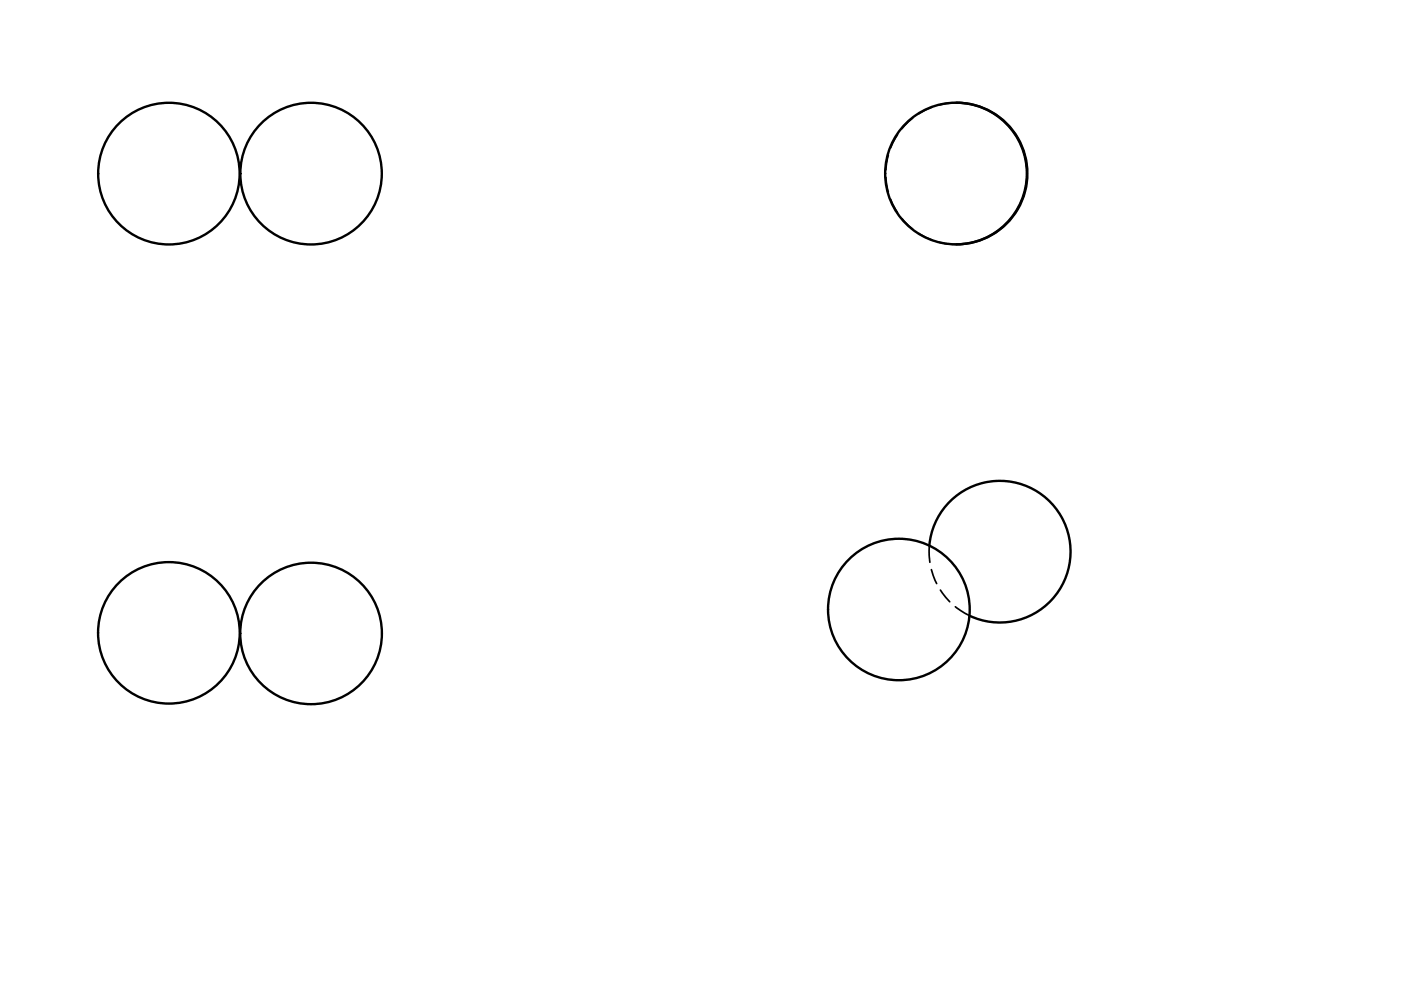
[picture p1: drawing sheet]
<svg xmlns="http://www.w3.org/2000/svg" width="297mm" height="210mm" viewBox="0 0 297 210" stroke-linecap="round" stroke-linejoin="round" font-family="sans-serif">
<!-- layer: MD_Visible -->
<g fill="none" stroke="#000" stroke-width=".51">
<path d="M202.8 21.8a15 15 0 0 1 15 15 15 15 0 0 1-15 15M197 115.7a15 15 0 0 1 18.1-13.4 15 15 0 0 1 11.1 19.5 15 15 0 0 1-20.7 8.7"/>
<circle cx="35.8" cy="36.8" r="15"/>
<circle cx="66" cy="36.8" r="15"/>
<circle cx="202.7" cy="36.8" r="15"/>
<circle cx="35.8" cy="134.2" r="15"/>
<circle cx="65.9" cy="134.3" r="15"/>
<circle cx="190.6" cy="129.2" r="15"/>
</g>
<!-- layer: MD_Hidden -->
<g fill="none" stroke="#000" stroke-width=".36">
<path d="M187.8 37.6l.5 3.1M188.3 32.9l-.5 3.1M190.3 28.5l-1.5 2.9M193.5 25.1l-2.3 2.2M197.6 22.7l-2.8 1.4M202.8 21.8l-2.3 .2-1.4 .3M188.8 42.2l1.5 2.9M191.2 46.3l2.3 2.3M194.8 49.5l2.8 1.4M199.1 51.4l1.4 .3 2.3 .1M197 115.7l.2 3.5M197.5 120.8l1.1 2.9"/>
<path d="M199.4 125.1l2 2.5M202.6 128.6l3 1.9"/>
</g>
</svg>
